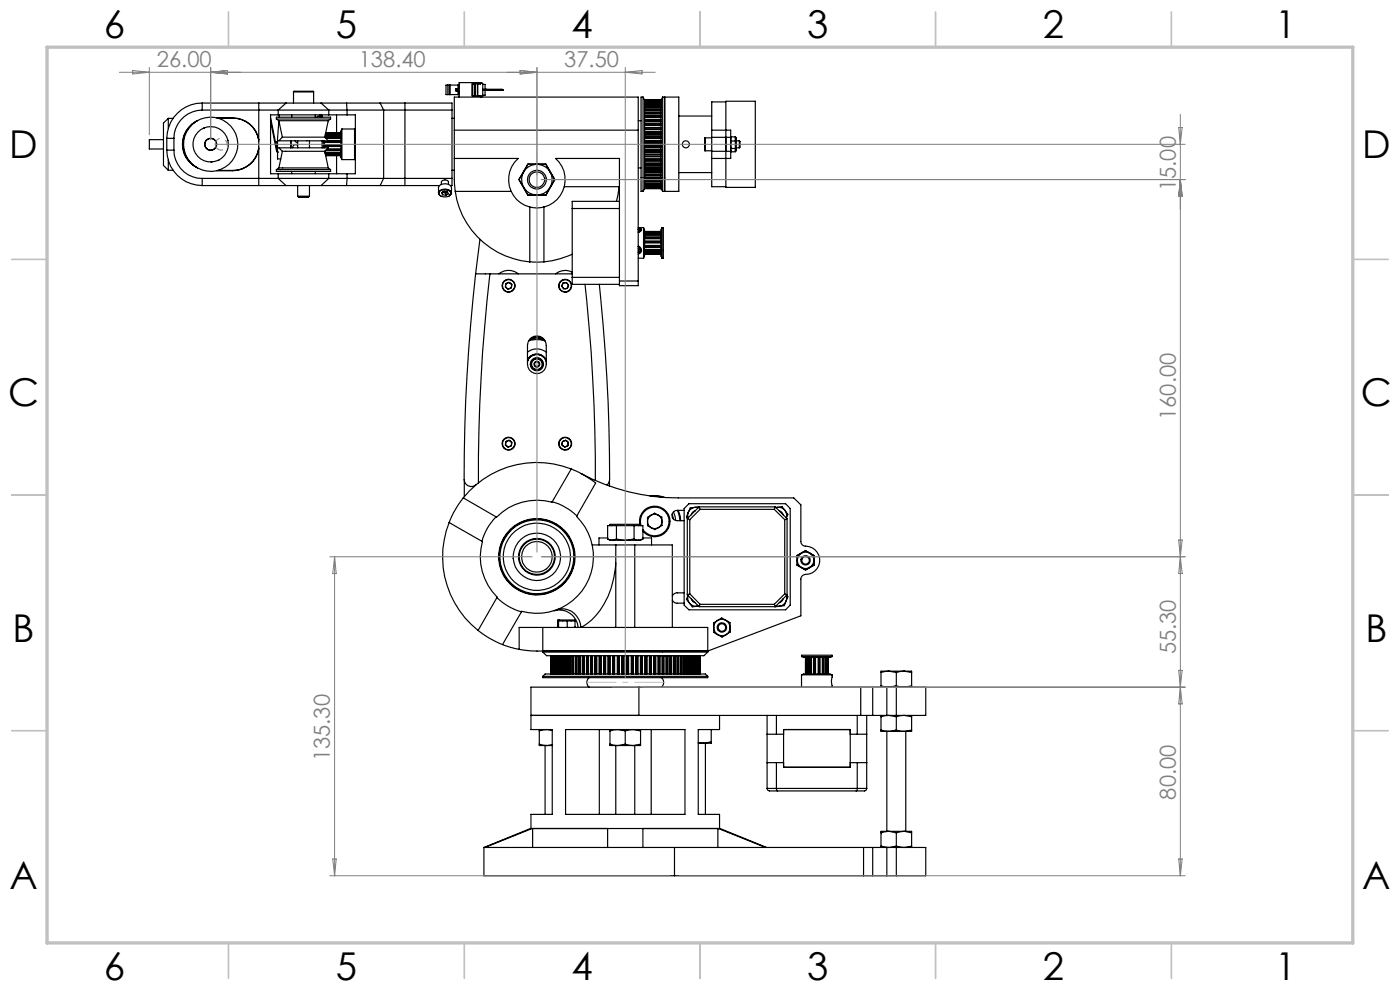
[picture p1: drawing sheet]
<svg xmlns="http://www.w3.org/2000/svg" width="297mm" height="210mm" viewBox="0 0 297 210" stroke-linecap="round" stroke-linejoin="round" font-family="sans-serif">
<defs><g id="words">
<g font-size="8.1">
<text x="22" y="8">6</text>
<text x="71.2" y="8">5</text>
<text x="121.2" y="8">4</text>
<text x="171.3" y="8">3</text>
<text x="221.3" y="8">2</text>
<text x="270.5" y="8">1</text>
<text x="2" y="33.6">D</text>
<text x="289" y="33.6">D</text>
<text x="1.7" y="86.1">C</text>
<text x="288.7" y="86.1">C</text>
<text x="2.7" y="136.1">B</text>
<text x="289.7" y="136.1">B</text>
<text x="2" y="188.6">A</text>
<text x="289" y="188.6">A</text>
<text x="22" y="208">6</text>
<text x="71.2" y="208">5</text>
<text x="121.2" y="208">4</text>
<text x="171.3" y="208">3</text>
<text x="221.3" y="208">2</text>
<text x="270.5" y="208">1</text>
</g>
<g font-size="4.7" fill="#808080">
<text x="33.3" y="14.3">26.00</text>
<text x="76.1" y="14.3">138.40</text>
<text x="119.7" y="14.3">37.50</text>
<text x="249.4" y="40.5" transform="rotate(-90 249.4 40.5)">15.00</text>
<text x="249.4" y="89.1" transform="rotate(-90 249.4 89.1)">160.00</text>
<text x="249.4" y="138.8" transform="rotate(-90 249.4 138.8)">55.30</text>
<text x="70" y="161.5" transform="rotate(-90 70 161.5)">135.30</text>
<text x="249.4" y="169.6" transform="rotate(-90 249.4 169.6)">80.00</text>
</g>
</g></defs>
<g fill="none" stroke="#000" stroke-width=".25">
<path d="M62.3 19.5v-.1h4.1l.1 .1M62.3 19.5h4.2M62.3 19.5v2.4M66.5 19.5v2.4M95 18.1h-.4v2h.4M95 18.1h.3M95 18.1v2M95.3 18.1h.2M95.3 18.1v2M95.5 18.1h1.7M95.5 18.1v2M96.9 18.8v.5"/>
<path d="M97 18.8v.5M97.2 18.8h.2M97.2 18.1h.2M97.2 19.3h.2M97.2 18.8l-.5 .1v.4h.5M97.2 18.1v.7M97.2 19.3v.8M97.2 18.8v.5M97.4 18.1v.7M97.4 19.3v.8M97.4 19.3h.1M97.4 18.8h.1"/>
<path d="M97.4 18.1h.1M100.3 17.8v2.5M100.6 17.8v2.5M100.9 17.8v2.5M101.3 17.8v2.5M101.4 17.8v2.5M101.9 17.5v.3h-1.7v2.5h1.7v.3M102.4 18.9l4.1 .1M102.4 17.9h.5v1M102.9 19.2v1h-.5M103.2 18.9v.3M106.5 19.1l-4.1 .1"/>
<path d="M106.5 19v.1M106.5 19h.3l-.3 .1M34.7 29.6h-3v2h3M35.4 31.8a7.5 7.5 0 0 0 7.5 7.6M35.4 31.8h1.5M35.4 29.3v2.5M35.4 29.3h1.5M35.7 36.1h1M35.7 25.1h1M35.7 25.1v2.2M35.7 34v2.1M35.7 25.1l-1 1v9l1 1"/>
<path d="M36.9 31.8a6 6 0 0 0 6 6M36.9 29.3v2.5M41.7 25.7a5.6 5.6 0 0 0 0 9.8M41.9 25.6a5.5 5.5 0 0 0-3.2 5 5.5 5.5 0 0 0 3.2 5.1M42.9 37.8h16.1M42.9 23.3h16.1M42.9 23.3a6 6 0 0 0-6 6M42.9 21.9a7.5 7.5 0 0 0-7.5 7.4M42.9 39.4h12M42.9 21.9v1.4M42.9 37.8v1.6M42.9 21.9h12"/>
<path d="M43.2 27.2h.1M44.6 26.9h.1M44.8 34.4h.1M46 25a10 10 0 0 1 6.2 .7 5.5 5.5 0 0 1 2.7 3.9M46.2 34h.1M46.2 25.1h3.2a5.5 5.5 0 0 1 5.5 4.9M54.9 31.2a5.5 5.5 0 0 1-5.5 5h-3.2M54.9 21.9h5.8M54.9 39.4h5.8M54.9 31.6a5.6 5.6 0 0 1-5.5 4.6h-3.4M54.9 21.9v17.5M57.4 24.9l1.5 7.2"/>
<path d="M57.4 25.6l1.3 6.5 .2 .2M58.6 30.8v.1M58.6 30.9l.3 .1M58.6 30.1l-.1 .6M58.6 30.1h.3M58.6 30.9h.3M58.6 25.3h11.5M58.6 25.3v-.4h11.5v.4M58.6 36h11.5M58.6 36v.4h11.5v-.4M58.6 25.3l.5 .3M58.9 32.3h.1"/>
<path d="M58.9 30l-.3 .1M59 36.9h10.7M59 37.8h10.7M59 23.3h10.7M59 24.4h10.7M59 24.4h-1.6v12.5h1.6M59 23.3v1.1M59 36.9v.9M59 37.8l1.7 1.6M59.1 25.6h10.5M59.1 35.6h10.5M59.1 35.6l-.5 .4"/>
<path d="M59.2 25.6l.7 3.5M59.2 25.7l-.3 3.6v4.4h.6M59.3 24.4l-.1 .5M59.9 29.1h9M59.9 29.1l-.7 .8h10.4M59.9 32.1h9M59.9 32.1l-.7-.7h10.4l-.7 .7M59.9 32.1l-.7 3.5M60.7 39.4h7.4M60.7 21.9h7.4M60.7 21.9l-1.7 1.4M61.7 29.9v1.5"/>
<path d="M61.9 24.4v.5M61.9 36.4v.5M62.6 29.9l.3 .3 .2 .1M63.1 30.9a.61 .61 0 0 0-.7-.2 .61 .61 0 0 0-.3 .7M63.1 29.9v1.5M63.1 39.4v2.2M65.7 29.9v1.5M65.7 39.4v2.2M66.9 24.4v.5M66.9 36.4v.5M67.3 24.9a.29 .29 0 0 1 .3-.2 .29 .29 0 0 1 .2 .2M67.9 24.4v.5"/>
<path d="M68.1 24.4l.2 .1v.4M68.1 21.9h5.4M68.1 39.4h5.4M68.1 21.9l1.6 1.4M68.3 29.8v1.6M68.6 29.9v1.5M68.8 29.9v1.5M68.8 30.7h3.5M68.8 31.1h3.5M68.8 30h3.5M68.8 31h3.5M68.8 30.8h3.5"/>
<path d="M68.8 30.2h3.5M68.9 29.1l.7 .8M68.9 32.1l.7 3.5M68.9 29h3.4M68.9 32.3h3.4M69 32.4h3.3M69 29.2h3.3M69 32.6h3.3M69 28.7h3.3M69 28.6h3.3M69 28.4h3.3M69 32.8h3.3"/>
<path d="M69 28.5h3.3M69.1 31.9h3.2M69.1 33h3.2M69.1 32.9h3.2M69.1 28.3h3.2M69.1 28.2h3.2M69.1 29.3h3.2M69.3 31.7h3M69.4 31.6h2.9M69.6 29.8h2.7M69.6 25.6l-.7 3.5M69.6 35.6l.5 .4"/>
<path d="M69.6 29.9h2.7M69.7 23.3h3.9M69.7 24.4h3.9M69.7 37.8h3.9M69.7 36.9h3.9M69.7 23.3v1.1M69.7 36.9v.9M69.7 37.8l-1.6 1.6M70.1 25.3l-.5 .3M71.4 24.4v3.8M71.4 33v3.9M72.5 27.4v6.5"/>
<path d="M72.5 27.4l-.2 .4v5.6l.2 .5M72.5 27.4h2.7M72.5 33.9h2.7M73.5 21.9h7.1M73.5 39.4h7.1M73.5 21.9l.1 1.4M73.6 37.8h7.8M73.6 23.3h7.8M73.6 24.4h1.8v12.5h-1.8M73.6 23.3v1.1M73.6 36.9v.9M73.6 37.8l-.1 1.6"/>
<path d="M75.2 27.4v6.5M75.2 27.4l.2 .2M75.4 33.6l-.2 .3M80.6 39.4h5.3M80.6 21.9h5.3M80.6 21.9l.8 1.4M81.4 37.8h14.5M81.4 23.3h14.5M81.4 23.3v14.5M81.4 37.8l-.8 1.6M85.9 39.4h7.3M85.9 21.9h10v17.5h-.3"/>
<path d="M85.9 21.9v17.5M93.6 39.1a.82 .82 0 0 1 .5-.9 .82 .82 0 0 1 1 .2v.7M95 20.1h.3M95.3 20.1h.2M95.5 20.1h1.7M95.9 36.1h.5M95.9 25.1h.5M96.4 27.6v-7h39v7M96.4 33.6h13.5a6 6 0 0 0 2.5 10.3M96.4 33.6v4.5l.2 2.5M96.4 27.6h39M96.4 27.6v6"/>
<path d="M97.2 20.1h.2M97.4 20.1h.1M97.4 20.6v-3.1h4.8v.2h.2v2.6h-.2v.3M112 34.8h3.8l1.9 3.3-1.9 3.3h-3.8l-1.9-3.3zM119.7 39.6h11.7M131.3 39.6l-.5 3.1M135.4 27.6v33h-4v-27h-13.5a6 6 0 0 1-2.5 10.3M135.4 35.6h.6M135.4 25.6h.6M136.4 20.6v20M136.4 20.6h-.4v20h.4M136.4 20.6l.3 .6"/>
<path d="M136.7 21.2v18.8M136.7 32h3.5M136.7 31.3h3.5M136.7 29.8h3.5M136.7 21.6h3.5M136.7 36.6h3.5M136.7 27.5h3.5M136.7 34.6h3.5M136.7 26.6h3.5M136.7 35.4h3.5M136.7 25.7h3.5M136.7 36.2h3.5"/>
<path d="M136.7 24.9h3.5M136.7 37h3.5M136.7 24.2h3.5M136.7 37.7h3.5M136.7 23.6h3.5M136.7 38.3h3.5M136.7 23h3.5M136.7 38.8h3.5M136.7 22.4h3.5M136.7 39.2h3.5M136.7 22h3.5M136.7 39.6h3.5"/>
<path d="M136.7 39.8h3.5M136.7 21.4h3.5M136.7 40h3.5M136.7 21.2h3.5M136.7 33.8h3.5M136.7 31.1h3.5M136.7 28.4h3.5M136.7 30.8h3.5M136.7 30.3h3.5M136.7 31.8h3.5M136.7 29.4h3.5M136.7 32.7h3.5"/>
<path d="M136.7 32.3h3.5M136.7 28.9h3.5M136.7 30.1h3.5M136.7 29.2h3.5M136.7 33.7h3.5M136.7 33.2h3.5M136.7 28h3.5M136.7 32.9h3.5M136.7 28.2h3.5M136.7 34.1h3.5M136.7 27h3.5M136.7 27.3h3.5"/>
<path d="M136.7 34.7h3.5M136.7 26.5h3.5M136.7 35h3.5M136.7 26.2h3.5M136.7 35.5h3.5M136.7 35.8h3.5M136.7 25.4h3.5M136.7 36.3h3.5M136.7 24.6h3.5M136.7 37.3h3.5M136.7 23.9h3.5M136.7 37.9h3.5"/>
<path d="M136.7 23.3h3.5M136.7 38.5h3.5M136.7 22.7h3.5M136.7 38.9h3.5M136.7 22.3h3.5M136.7 39.3h3.5M136.7 21.9h3.5M140.2 21.2v18.8M140.6 20.6h3.4v20h-3.4M140.6 20.6v20M140.6 20.6l-.4 .6M141 20.6v20z"/>
<path d="M144 36.6h7M144 24.6h7M149.6 29.2v2.8M149.6 32h1.4M149.6 29.2h1.4M151 29.1v3M151 33.6v6h3M151 29.1h4M151 32.1h4M151 27.6h4v1.5M151 27.6v1.5M151 32.1v1.5"/>
<path d="M154 21.5h6.2v18.2h-6.2zM154 21.6h-3v6M155 29.1v3M155 32l.1 .1M155 32.1v1.5h-4M155.1 29.1l-.1 .1M155.1 29.9v1.6M155.1 29v.9M155.1 29h.9v3.2h-.9v-.7M155.1 31.5h.9M155.1 29.9h.9M155.1 29v.1"/>
<path d="M156 29.2h.2v2.8h-.2M156.2 31.4h.6M156.2 29.9h.6M156.8 29.9v1.5M156.8 29.9l.2 .1v1.2l-.2 .2M63.1 41.6h2.6M63.1 41.6a1.84 1.84 0 0 0 1.7 .3h.6l.3-.3M93 40.9l.3 .5 .2 .2M93 40.9v-1.1a1.54 1.54 0 0 1 1.4-.8 1.54 1.54 0 0 1 1.4 .8v1.1M93 40.9a1.54 1.54 0 0 1 1.4-.8 1.54 1.54 0 0 1 1.4 .8M93.2 40.6a1.64 1.64 0 0 1 2.5 .3 1.53 1.53 0 0 1-2.6 .3zM93.9 41.3l.7 .1"/>
<path d="M93.9 40.7l.3 .1M94.2 40.8h-.3v.5M94.2 40.8l.4 .1M94.3 40.2h.2a.87 .87 0 0 1 1.1 .9l-.2 .3M94.6 40.9v.5M94.9 40.8h-.7M94.9 40.8l-.3 .1M94.9 40.7v.1M94.9 40.7l.2 .4-.5 .3M94.9 40.7l-.7-.1-.5 .3 .2 .4M95.8 40.9l-.5 .7M96.6 40.6a17.5 17.5 0 0 0 15.8 15"/>
<path d="M96.6 40.6h11.8M100.9 58.1a376.5 376.5 0 0 0-2.4 43.8 1.51 1.51 0 0 0 2.5 1M100.9 58.1h20.5M101.8 50.8l-.9 7.3M103.9 58.1a378.1 378.1 0 0 0-2.4 44.3M105.8 58.1a3.2 3.2 0 0 1 4.2 0M112.4 43.9a5.4 5.4 0 0 0 3 0M112.4 55.6h3M112.4 43.9v11.7M115.4 43.9v11.7M119.5 60l.7-.1 .4 .6-.3 .7-.7 .1-.4-.6zM121.4 57.7a3.3 3.3 0 0 0-3.6 .4"/>
<path d="M121.4 53.9a19.4 19.4 0 0 1-6 1.7M121.4 44.2h10M121.4 58.8h10M131.4 42.7h-10v17.6h10M131.4 59.6h4M135.4 52.2a.87 .87 0 0 1 .7 .8 .87 .87 0 0 1-.7 .9M135.4 48.4h.4l.3 .3-.3 .4-.4 .2M135.4 52.3a.62 .62 0 0 1 .5 .6 .62 .62 0 0 1-.5 .6M135.4 48.7l.5 .1v.2M135.4 48.6l.5 .3-.5 .3M135.4 52.4a.62 .62 0 0 1 .5 .6 .62 .62 0 0 1-.5 .6M135.4 54.8h1.1"/>
<path d="M135.4 48.3h1.1M135.4 53h.1M135.4 48.7l.2 .2-.2 .2M135.4 52.7l.2 .2-.1 .4M135.4 53.3h.1M135.5 53v.3M135.5 52.8v.2M136.5 48.3v6.5M136.5 48.3l.2 .4v2.8a7 7 0 0 1-.2 3.3M136.7 40l-.3 .6M136.7 51.5h3.5M136.7 51.1h3.5"/>
<path d="M136.7 52.4h3.5M136.7 50.3h3.5M136.7 53.2h3.5M136.7 49.6h3.5M136.7 53.7h3.5M136.7 49.2h3.5M136.7 53.9h3.5M136.7 49.1h3.5M136.7 52.1h3.5M136.7 51.2h3.5M136.7 51.4h3.5M136.7 50.7h3.5"/>
<path d="M136.7 52.2h3.5M136.7 50.5h3.5M136.7 52.9h3.5M136.7 49.9h3.5M136.7 53h3.5M136.7 49.8h3.5M136.7 53.5h3.5M136.7 49.4h3.5M136.7 53.6h3.5M136.7 49.3h3.5M136.7 53.8h3.5M140.2 40l.4 .6"/>
<path d="M140.4 48.3l-.2 .4v2.8a7 7 0 0 0 .2 3.3M140.4 48.3v6.5M140.4 48.3h.3v6.5h-.3M107.3 60.1l.7-.2 .6 .4-.1 .8-.7 .2-.6-.4zM111.9 76.8a2.05 2.05 0 0 1 2-1.6 2.05 2.05 0 0 1 2 1.6M111.9 76.5a2.12 2.12 0 0 1 2-1.4 2.12 2.12 0 0 1 2 1.4M111.9 76.4a2.18 2.18 0 0 1 2-1.3 2.18 2.18 0 0 1 2 1.3M111.9 74.7a3.1 3.1 0 0 1 4 0M112.1 72.3a5.5 5.5 0 0 1 3.5 0M112.4 72a4.8 4.8 0 0 1 3 0M112.7 71.6a2 2 0 0 1 2.1-.1 2 2 0 0 1 1.1 1.8v3.9a1.99 1.99 0 0 1-2 2.1 1.99 1.99 0 0 1-2-2.1v-3.9l.1-.7zM112.7 71.6l1.2-.1 1.1 .1"/>
<path d="M124.1 60.3a377.6 377.6 0 0 1 2.2 41.6M127.1 60.3a366.7 366.7 0 0 1 2.2 41.8l-.5 .8M107.3 93.7l.7-.3 .6 .4-.1 .8-.7 .3-.6-.5zM119.3 93.7l.7-.3 .6 .4-.1 .8-.7 .3-.6-.5zM121.2 99.5l2.1 1M121.2 99.5l-4 6.9M121.2 99.5a20 20 0 0 0-22.9 6.1M95.3 110.8l6.9 4M95.3 110.8a19.9 19.9 0 0 0 6.1 22.9M98.3 105.6a20.6 20.6 0 0 0-3 5.2M98.3 105.6l6.9 4M98.5 101.9v3.4"/>
<path d="M102.2 114.8l.1 .1a12 12 0 0 0 3.2 11.8l-.1 .1M105.2 109.6a11.8 11.8 0 0 0-3 5.2M117.2 106.4l-.1 .1a12.1 12.1 0 0 0-11.8 3.2l-.1-.1M117.2 106.4a13.2 13.2 0 0 1 5.2 3M122.4 109.4l-.1 .1a12 12 0 0 1 2 14.6 12 12 0 0 1-13.6 5.6l-.1 .1M123.3 100.5l3.1 2-4 6.9M123.3 100.5a43.7 43.7 0 0 0 20.6 5.1h24.5l1.5 1.5v7.8a.96 .96 0 0 0 1 .9 3 3 0 0 1 3 3.2 3 3 0 0 1-3.2 2.9l-.5 .3-.3 .5v7.9l-19.8 7.5M125.6 115.6h5M128.9 114.3l.9 .3M128.9 114.3l.5 .3h.4M128.9 114.3v-2.8h7.5v2.8M128.9 114.1h-1.8v1.5"/>
<path d="M129.3 102.1v1M129.4 111.5v-.3h6.5v.3M129.8 114.6h2.8M130.6 115.6h4.1M130.6 119.4a17.2 17.2 0 0 1-6 12.9l-1.4 .8a4 4 0 0 0-5.1-3.7M130.6 115.6v17.5M130.8 114.3l1.8 .3M130.8 114.3l-1 .3M130.8 111.5v2.8M132.6 114.6h2.9M134.5 114.3l-1.9 .3M134.5 114.3l1 .3"/>
<path d="M134.5 111.5v2.8M134.7 115.6v17.5M134.7 115.6h7.9v17.5M135.7 111.2a3.3 3.3 0 0 1 3.8-3.7 3.3 3.3 0 0 1 2.2 4.8 3.3 3.3 0 0 1-5.3 .4M136 111.5a3.1 3.1 0 0 1 3.4-3.8 3.1 3.1 0 0 1 2.1 4.6 3.1 3.1 0 0 1-5.1 .1M136.4 114.3l-.9 .3M136.4 114.3l-.5 .3h-.4M136.4 114.1h1.8v1.5M137.4 109.7l1.5-.8 1.5 .8v1.8l-1.5 .9-1.5-.9zM137.9 105.2a5.6 5.6 0 0 1 3.1 .3M138.5 105.3l1.9 .2M142.6 109.1l.3 1"/>
<path d="M142.9 108.6l.4 1.8M143.7 108.3a1.09 1.09 0 0 0-1.1 1.1 1.09 1.09 0 0 0 1.1 1h1.4M143.7 108.3h1.4M143.7 108.3l.6 2.1M143.9 108.3l.4 1.3 .1 .8M145.1 107.9l1.1-1.1h20.5l.9 1.1v20.5l-.9 1h-20.5l-1.1-1zM145.8 110v16.2M145.8 110l.5 .2M146 108.7l-.4 .9 .3 .4M146 108.7v1.2M146.3 110.2v15.8M147.4 107.6a1.84 1.84 0 0 0-1.4 1.1"/>
<path d="M147.4 107.6l.8 .1M147.4 107.6l-1 .2-.4 .9M147.5 108.4a1 1 0 0 0-.9 .8M148.3 107.5l.2 .5M148.3 107.5h16.2M148.3 107.5l-2.5 2.5M148.4 107.5l-1 .1M148.5 108h15.8M148.5 108l-2.2 2.2M164.3 108l2.2 2.2M164.5 107.5l-.2 .5M164.5 107.5l2.5 2.5"/>
<path d="M164.9 107.6l-.3 .1M164.9 107.6a1.73 1.73 0 0 1 1.6 .7M164.9 107.6l1-.1 .6 .8M165.3 108.4a1.01 1.01 0 0 1 .8 .8M166.5 110.2v15.8M166.5 108.3l.6 .8-.3 .8a2.04 2.04 0 0 0-.3-1.6zM167 110l-.5 .2M167 110v16.2M169.1 117.8l1.8-1 1.8 1v2.1l-1.8 1-1.8-1zM169.2 117.9l1.7-1.1 .9 .5 .8 .6v2l-1.7 1-1.7-1zM101.4 133.7a19.6 19.6 0 0 0 5.2 3M105.4 126.8a12.2 12.2 0 0 0 5.2 3"/>
<path d="M105.4 126.8l-4 6.9M106.6 136.7l3.5 1.1M110.1 137.8l2.5 .3h2.5M110.6 129.8l-4 6.9M115.1 133.1h15.5M115.1 138.1h35M115.1 133.1h-5v4.7M115.1 138.3l.9 .8h33.3l.8-.8M115.1 138.3h35M115.1 133.1v5.2M116.8 139.1v3.9M116.9 139.1v3.9"/>
<path d="M117 139.1v3.9M117.1 139.1v3.9M117.2 139.1v3.9M117.3 139.1v3.9M117.4 139.1v3.9M117.5 139.1v3.9M117.6 129.5h.1M117.6 129.5a4 4 0 0 1 5 3.6M117.6 139.1v3.9M117.7 139.1v3.9M117.8 139.1v3.9M117.9 139.1v3.9"/>
<path d="M118.1 139.1v3.9M118.2 139.1v3.9M118.3 139.1v3.9M118.4 133.1h.1M118.4 131.5h.1M118.4 131.5h3.5v.2M118.4 133.1l-.1-1.4h3.7l-.1 1.4M118.4 131.5v.2M118.5 131.7v1.3M118.5 139.1v3.9M118.6 139.1v3.9M118.7 139.1v3.9"/>
<path d="M119 139.1v3.9M119.1 139.1v3.9M119.2 139.1v3.9M119.5 139.1v3.9M119.7 139.1v3.9M119.8 139.1v3.9M120.1 139.1v3.9M120.3 139.1v3.9M120.3 131.7v1.3M120.4 139.1v3.9M120.7 139.1v3.9M120.9 139.1v3.9"/>
<path d="M121 139.1v3.9M121.4 139.1v3.9M121.6 139.1v3.9M121.7 139.1v3.9M122.1 139.1v3.9M122.3 139.1v3.9M122.4 139.1v3.9M122.8 139.1v3.9M123.1 139.1v3.9M123.2 139.1v3.9M123.6 139.1v3.9M123.9 139.1v3.9"/>
<path d="M124 139.1v3.9M124.5 139.1v3.9M124.7 139.1v3.9M124.8 139.1v3.9M125.3 139.1v3.9M125.6 139.1v3.9M125.7 139.1v3.9M126.2 139.1v3.9M126.5 139.1v3.9M126.6 139.1v3.9M127.1 139.1v3.9M127.2 139.1v3.9"/>
<path d="M127.4 139.1v3.9M127.5 139.1v3.9M128.1 139.1v3.9M128.4 139.1v3.9M128.5 139.1v3.9M129 139.1v3.9M129.3 139.1v3.9M129.4 139.1v3.9M130 139.1v3.9M130.3 139.1v3.9M130.4 139.1v3.9M130.6 133.1h4.1"/>
<path d="M131 139.1v3.9M131.3 139.1v3.9M131.4 139.1v3.9M131.9 139.1v3.9M132 139.1v3.9M132.3 139.1v3.9M132.4 139.1v3.9M132.9 139.1v3.9M133 139.1v3.9M133.3 139.1v3.9M133.4 139.1v3.9M133.9 139.1v3.9"/>
<path d="M134 139.1v3.9M134.3 139.1v3.9M134.7 133.1h15.4v5.2M134.9 139.1v3.9M135 139.1v3.9M135.3 139.1v3.9M135.9 139.1v3.9M136 139.1v3.9M136.2 139.1v3.9M136.3 139.1v3.9M136.8 139.1v3.9M136.9 139.1v3.9"/>
<path d="M137.2 139.1v3.9M137.8 139.1v3.9M137.9 139.1v3.9M138.1 139.1v3.9M138.2 139.1v3.9M138.7 139.1v3.9M138.8 139.1v3.9M139.1 139.1v3.9M139.6 139.1v3.9M139.7 139.1v3.9M139.9 139.1v3.9M140.4 139.1v3.9"/>
<path d="M140.6 139.1v3.9M140.8 139.1v3.9M141.3 139.1v3.9M141.4 139.1v3.9M141.6 139.1v3.9M142.1 139.1v3.9M142.2 139.1v3.9M142.5 139.1v3.9M142.6 127.3a1.17 1.17 0 0 0 1.1 .6h1.4M142.9 139.1v3.9M143 139.1v3.9M143.2 139.1v3.9"/>
<path d="M143.6 139.1v3.9M143.7 139.1v3.9M143.9 139.1v3.9M144.3 139.1v3.9M144.4 139.1v3.9M144.6 139.1v3.9M144.9 139.1v3.9M145 139.1v3.9M145.1 125.8h-1.4a1.17 1.17 0 0 0-1.1 .6M145.2 139.1v3.9M145.5 139.1v3.9M145.6 139.1v3.9"/>
<path d="M145.8 139.1v3.9M145.8 126.2l2.5 2.5M146 126.3a1.68 1.68 0 0 0 .3 1.6l-.7-.8zM146.1 139.1v3.9M146.2 139.1v3.9M146.3 127.9a1.65 1.65 0 0 0 1.6 .7M146.3 127.9l.6 .8 1-.1M146.3 139.1v3.9M146.3 126l2.2 2.2M146.3 126l-.5 .2M146.5 139.1v3.9M146.6 127a1.01 1.01 0 0 0 .9 .8"/>
<path d="M146.6 139.1v3.9M146.8 139.1v3.9M147 139.1v3.9M147.1 139.1v3.9M147.2 139.1v3.9M147.4 139.1v3.9M147.5 139.1v3.9M147.6 139.1v3.9M147.7 139.1v3.9M147.8 139.1v3.9M147.9 128.6l.3-.1zM147.9 139.1v3.9"/>
<path d="M148 139.1v3.9M148.1 139.1v3.9M148.2 139.1v3.9M148.3 139.1v3.9M148.3 128.7h16.2M148.4 139.1v3.9M148.5 128.2l-.2 .5M148.5 128.2h15.8M151.4 132.1l1.7-1 1.8 1v2l-1.7 1-1.8-.9zM164.3 128.2l.2 .5M164.6 128.5l.8 .1M165.4 128.6l-1 .1"/>
<path d="M166.1 127a1.03 1.03 0 0 1-.8 .8M166.5 126l.5 .2M166.5 126l-2.2 2.2M166.8 127.5a1.67 1.67 0 0 1-1.4 1.1M166.8 127.5l-.4 1-1 .1M166.8 126.3v1.2M166.9 126.3l.2 .3-.3 .9M167 126.2l-2.5 2.5M170 139.3l.5 .1h5.6l.4-.1M170 139.3h6.5M170 139.3v-.3h6.5v.3M170.9 139.4v3.6"/>
<path d="M171 139.4v3.6M171.1 139.4v3.6M171.2 139.4v3.6M171.3 139.4v3.6M171.5 139.4v3.6M171.8 139.4v3.6M171.9 139.4v3.6M172 139.4v3.6M172.2 139.4v3.6M172.6 139.4v3.6M172.7 139.4v3.6M172.9 139.4v3.6"/>
<path d="M173 139.4v3.6M173.6 139.4v3.6M173.7 139.4v3.6M173.9 139.4v3.6M174.4 139.4v3.6M174.6 139.4v3.6M174.7 139.4v3.6M175.1 139.4v3.6M175.3 139.4v3.6M175.4 139.4v3.6M175.5 139.4v3.6M175.6 139.4v3.6"/>
<path d="M175.7 139.4v3.6M112.6 151.8h22.9zM114.4 157.9l1.6 .2M114.4 157.9v.2h1.6M114.4 154.8v.2M114.4 155v2.9M115.1 143.5h35M115.1 143.5v.2h35v-.2M115.1 143.5l.5-.5h34l.5 .5M115.6 158.1v14.6M116 158.1h1.2M117.2 155a3.9 3.9 0 0 0-2.8 0"/>
<path d="M117.2 158l-1.2 .1M120 154.8h25.3v17.9h-25.3zM125 143.7a1.27 1.27 0 0 0 0 2.1M127.1 154.8v17.9M129.4 155a4.8 4.8 0 0 1 3.2 0M129.4 157.9l1.6 .2M129.4 154.8v.2M129.4 157.9v.2h1.6M129.4 155v2.9M130.6 158.1v14.6M131 158.1h3.3M132.6 157.9l-1.6 .2"/>
<path d="M132.6 157.9l1.7 .2M132.6 155a4.8 4.8 0 0 1 3.3 0M132.6 155v2.9M134.7 158.1v14.6M135.5 145.8h-22.9v9h4.6v17.9h-4.6v3M135.5 145.8v6M135.5 151.8h47.1M135.5 145.8h47.1M135.9 157.9l-1.6 .2M135.9 154.8v.2M135.9 157.9v.2h-1.6M135.9 155v2.9"/>
<path d="M138.1 154.8v17.9M140.3 143.7a1.27 1.27 0 0 1 0 2.1M148.1 157.5l1.2 .1M148.1 157.6h1.2M149.6 157.6v15.1M150.9 157.4l-1.6 .2M150.9 157.4v.2h-1.6M150.9 154.8v2.6M152.6 151.8v3h-4.5v17.9h4.5v3M162.7 155.7h3.5M162.7 151.8v15.4M164.7 151.8v3.9"/>
<path d="M166.2 154.8h14.2v8h-14.2zM170 143.1h6.5M170 143.1l.5-.1h5.6l.4 .1M170 143.1v2.7M176.5 143.1l-.1 1.2 .1 1.5M180.4 155.7h3.5M181.9 151.8v3.9M182.6 151.8h2.5M182.6 145.8h2.5M182.6 145.8v6M183.9 151.8v15.4M185.1 151.8h3"/>
<path d="M185.1 145.8h3M185.1 145.8v6M186.9 152a4.8 4.8 0 0 1 3.2 0M186.9 154.9l1.6 .2M186.9 151.8v.2M186.9 154.9v.2h1.6M186.9 145.5a4.8 4.8 0 0 0 3.2 0M186.9 145.5v.3M186.9 142.7v2.8M186.9 152v2.9M188.1 145.8v6M188.1 155.1v21.2"/>
<path d="M188.1 151.8h2M188.1 145.8h2M188.5 155.1h3.3M188.5 142.4h3.3M188.5 142.4l1.6 .3M188.5 142.4l-1.6 .3M188.5 142.4h-1.6v.3M190.1 154.9l-1.6 .2M190.1 154.9l1.7 .2M190.1 152a4.8 4.8 0 0 1 3.3 0M190.1 145.5a4.8 4.8 0 0 0 3.3 0M190.1 145.8h6.3v6h-6.3"/>
<path d="M190.1 142.7v2.8M190.1 145.8v6M190.1 152v2.9M191.8 142.4l-1.7 .3M191.8 142.4l1.6 .3M191.8 142.4h1.6v.3M192.2 155.1v21.2M193.4 154.9l-1.6 .2M193.4 154.9v.2h-1.6M193.4 151.8v.2M193.4 145.5v.3M193.4 142.7v2.8"/>
<path d="M193.4 152v2.9M102.7 179.8h.2M102.7 179.8v6h40.4M102.9 179.8h26M112.9 175.7h-.4l-9.8 4.1M112.9 175.7h.1M112.9 175.7l-10 4.1M113 175.7h15.9M113 175.7v4.1M128.9 175.7h7.5M128.9 179.8h7.5M128.9 175.7v4.1"/>
<path d="M136.4 175.7h15.9M136.4 179.8h6.7M136.4 175.7v4.1M143.1 179.8v6M143.1 179.8h40.1M152.3 175.7v4.1M152.3 175.7h.1M152.4 175.7h.4l9.8 4.1M152.4 175.7l10 4.1M162.7 167.2l.1 .3 .4 .3h20.2l.4-.2 .1-.4M162.7 167.2h21.2M162.7 161.8h3.5"/>
<path d="M164.7 161.8v5.5l.2 .5M180.4 161.8h3.5M181.9 161.8v5.7l-.3 .3M183.2 179.8h1.9M183.2 179.8v6M185.1 179.8h3M185.1 179.8v6M186.9 179.5a4.8 4.8 0 0 0 3.2 0M186.9 179.5v.3M186.9 176.7v2.8M188.1 179.8v6M188.1 179.8h2"/>
<path d="M188.5 176.3h3.3M188.5 176.3l1.6 .4M188.5 176.3l-1.6 .4M188.5 176.3h-1.6v.4M190.1 179.5a4.8 4.8 0 0 0 3.3 0M190.1 179.8h6.3v6h-6.3M190.1 176.7v2.8M190.1 179.8v6M191.8 176.3l-1.7 .4M191.8 176.3l1.6 .4M191.8 176.3h1.6v.4M193.4 179.5v.3"/>
<path d="M193.4 176.7v2.8M143.1 185.8h40.1M183.2 185.8h1.9M185.1 185.8h3M188.1 185.8h2"/>
<circle cx="44.7" cy="30.6" r="3.8"/>
<circle cx="44.7" cy="30.6" r="5.8"/>
<circle cx="44.7" cy="30.6" r="1.25"/>
<circle cx="113.9" cy="38.1" r="3.3"/>
<circle cx="113.9" cy="38.1" r="1.66"/>
<circle cx="113.9" cy="38.1" r="2"/>
<circle cx="145.5" cy="30.6" r=".76"/>
<circle cx="107.9" cy="60.6" r="1.37"/>
<circle cx="107.9" cy="60.6" r=".65"/>
<circle cx="107.9" cy="60.6" r="1.31"/>
<circle cx="113.9" cy="77.3" r="1.14"/>
<circle cx="113.9" cy="77.3" r=".62"/>
<circle cx="113.9" cy="77.3" r=".49"/>
<circle cx="113.9" cy="77.3" r="1.26"/>
<circle cx="113.9" cy="77.3" r="1.4"/>
<circle cx="119.9" cy="60.6" r="1.3"/>
<circle cx="119.9" cy="60.6" r=".63"/>
<circle cx="119.9" cy="60.6" r="1.37"/>
<circle cx="107.9" cy="94.1" r="1.37"/>
<circle cx="107.9" cy="94.1" r="1.29"/>
<circle cx="107.9" cy="94.1" r=".65"/>
<circle cx="119.9" cy="94.1" r="1.29"/>
<circle cx="119.9" cy="94.1" r="1.37"/>
<circle cx="119.9" cy="94.1" r=".65"/>
<circle cx="113.9" cy="118.1" r="3.8"/>
<circle cx="113.9" cy="118.1" r="5"/>
<circle cx="113.9" cy="118.1" r="8"/>
<circle cx="113.9" cy="118.1" r="3.9"/>
<circle cx="113.9" cy="118.1" r="7.9"/>
<circle cx="113.9" cy="118.1" r="8.1"/>
<circle cx="113.9" cy="118.1" r="7.1"/>
<circle cx="113.9" cy="118.1" r="3.3"/>
<circle cx="138.9" cy="110.6" r="1.52"/>
<circle cx="170.9" cy="118.9" r="1"/>
<circle cx="170.9" cy="118.9" r=".8"/>
<circle cx="170.9" cy="118.8" r="1.75"/>
<circle cx="153.1" cy="133.1" r="1.75"/>
<circle cx="153.1" cy="133.1" r=".8"/>
<circle cx="153.2" cy="133.1" r="1.01"/>
</g>
<path d="M45.7 31a1.25 1.25 0 0 0 2.1 .5 1.25 1.25 0 0 0-.5-2.1 1.25 1.25 0 0 0-1.6 1.4v.2" fill="none" stroke="#808080" stroke-width=".21" stroke-dasharray="15.2 1.3 1.3 1.3" stroke-dashoffset="13.2" stroke-linecap="butt"/>
<path d="M124.5 144.7h16.3" fill="none" stroke="#c0c0c0" stroke-width=".21" stroke-dasharray="15.2 1.3 1.3 1.3" stroke-dashoffset="9" stroke-linecap="butt"/>
<g fill="none" stroke="#808080" stroke-width=".21">
<path d="M25.3 15.3h113.7M28.2 14.9l3.5 .4-3.5 .4zM31.7 14.3v14.3M44.7 14.3v15.3M44.7 15.3l3.6-.4v.8zM110.3 14.9l3.6 .4-3.6 .4zM113.9 14.3v102.8M132.6 14.3v129.4M132.6 15.3l3.6-.4v.8zM45.7 30.6h205.7M114.9 38.1h136.5M250 27h.8l-.4 3.6z"/>
<path d="M250.4 24.3v161.5M250.4 38.1l.4 3.6h-.8zM70 118.1h42.9M71 118.1l.3 3.6h-.7zM71 118.1v67.7M114.9 118.1h136.5M250 114.5h.8l-.4 3.6zM250.4 118.1l.4 3.6h-.8zM129.9 145.8h121.5M250 142.2h.8l-.4 3.6zM250.4 145.8l.4 3.5h-.8zM70 185.8h72.1"/>
<path d="M70.6 182.2h.7l-.3 3.6zM144.1 185.8h107.3M250 182.2h.8l-.4 3.6z"/>
</g>
<g fill="none" stroke="#c0c0c0" stroke-width=".35">
<path d="M48.5 2.5v7.5M98.5 2.5v7.5M148.5 2.5v7.5M198.5 2.5v7.5M248.5 2.5v7.5M2.5 55h7.5M287 55h7.5M2.5 105h7.5M287 105h7.5M2.5 155h7.5M287 155h7.5M48.5 200v7.5"/>
<path d="M98.5 200v7.5M148.5 200v7.5M198.5 200v7.5M248.5 200v7.5"/>
</g>
<path d="M10 10h277v190h-277z" fill="none" stroke="#c0c0c0" stroke-width=".7"/>
<use href="#words"/>
</svg>
